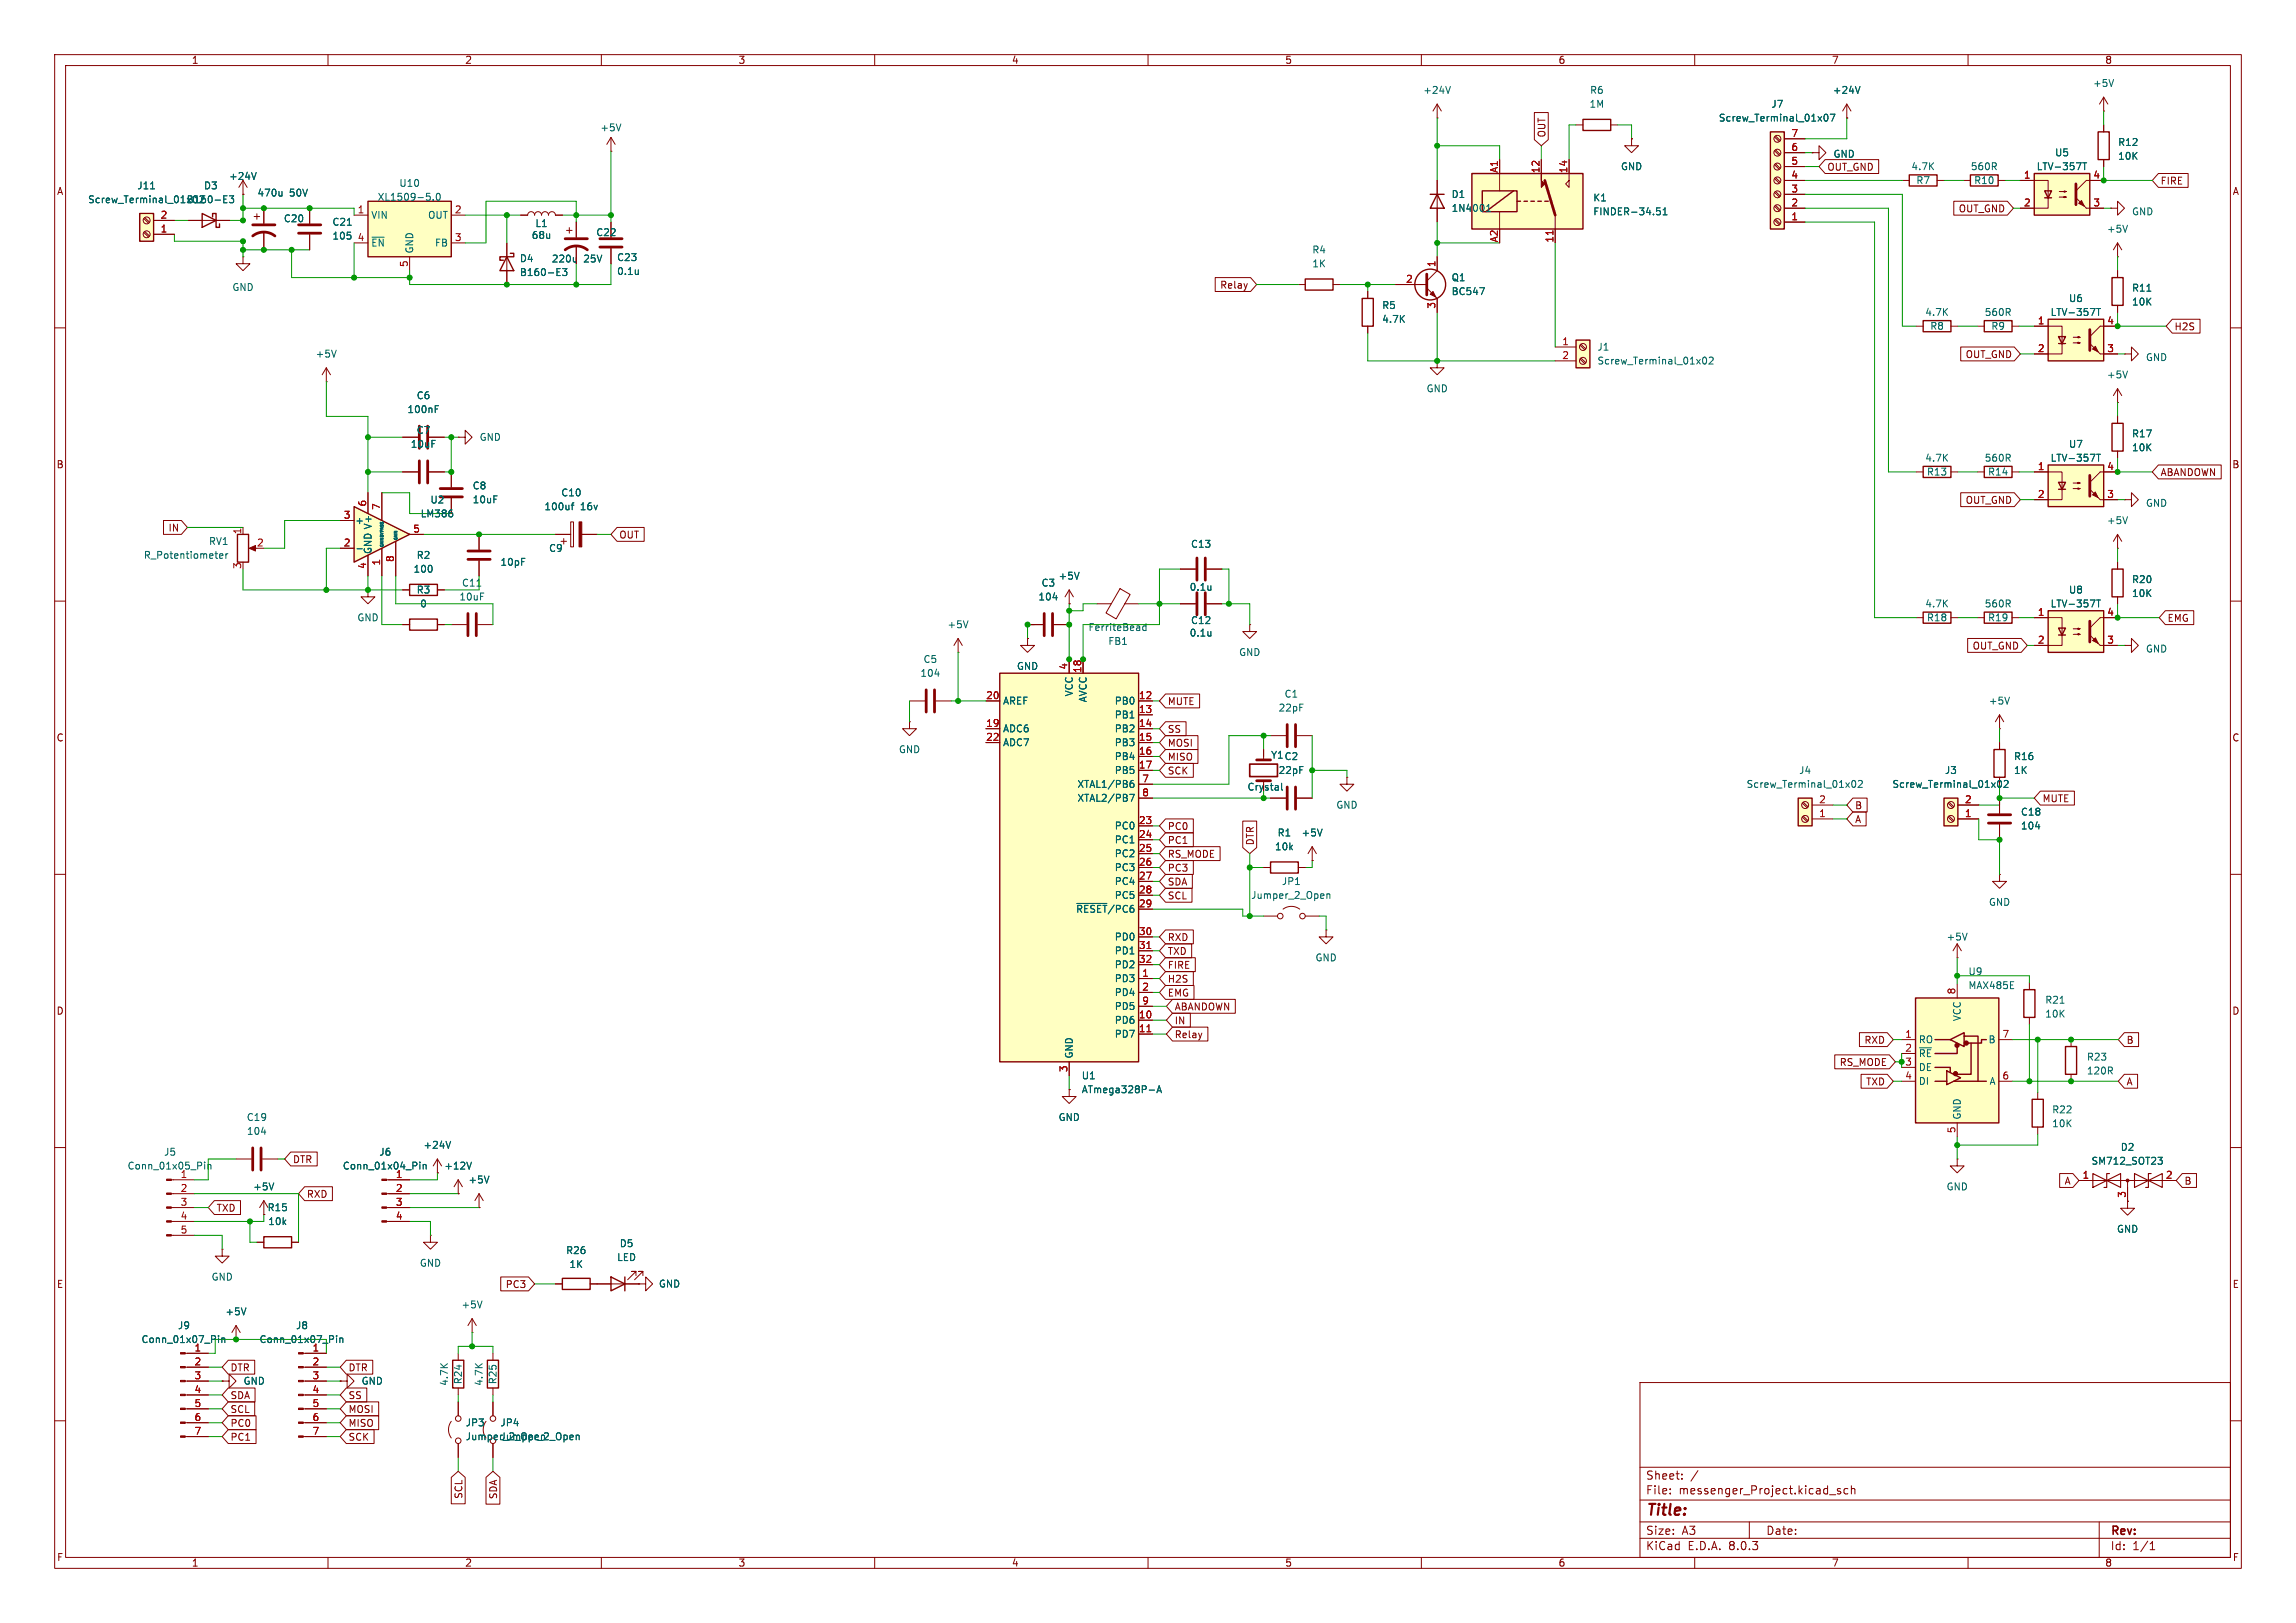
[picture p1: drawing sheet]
<svg xmlns="http://www.w3.org/2000/svg" width="420mm" height="297mm" viewBox="0 0 420 297" stroke-linecap="round" stroke-linejoin="round" font-family="sans-serif">
<defs><g id="words">
<text font-size="2.8" fill="#840000" x="301" y="277.9">Title:</text>
<g font-size="2.1" fill="#840000">
<text x="301" y="273.7">File:</text>
<text x="301" y="271">Sheet:</text>
<text x="307.1" y="273.7">messenger_Project.kicad_sch</text>
<text x="301" y="281.1">Size:</text>
<text x="307.6" y="281.1">A3</text>
<text x="323" y="281.1">Date:</text>
<text x="386" y="281.3">Rev:</text>
<text x="301" y="283.9">KiCad</text>
<text x="308.7" y="283.9">E.D.A.</text>
<text x="316.3" y="283.9">8.0.3</text>
<text x="386" y="283.9">Id:</text>
<text x="390.1" y="283.9">1/1</text>
</g>
<g font-size="1.8" fill="#840000">
<text x="35" y="11.9">1</text>
<text x="85" y="11.9">2</text>
<text x="135" y="11.9">3</text>
<text x="185" y="11.9">4</text>
<text x="235" y="11.9">5</text>
<text x="285" y="11.9">6</text>
<text x="335" y="11.9">7</text>
<text x="385" y="11.9">8</text>
<text x="282.9" y="25.2" transform="rotate(-90 282.9 25.2)">OUT</text>
<text x="10.3" y="35.9">A</text>
<text x="334.2" y="31.4">OUT_GND</text>
<text x="395.1" y="34">FIRE</text>
<text x="408.3" y="35.9">A</text>
<text x="358.2" y="39.1">OUT_GND</text>
<text x="223.1" y="53">Relay</text>
<text x="359.5" y="65.7">OUT_GND</text>
<text x="397.7" y="60.6">H2S</text>
<text x="10.3" y="85.9">B</text>
<text x="395.1" y="87.3">ABANDOWN</text>
<text x="408.2" y="85.9">B</text>
<text x="359.5" y="92.4">OUT_GND</text>
<text x="30.7" y="97.5">IN</text>
<text x="113.2" y="98.7">OUT</text>
<text x="396.4" y="114">EMG</text>
<text x="360.7" y="119.1">OUT_GND</text>
<text x="213.5" y="129.2">MUTE</text>
<text x="10.3" y="135.9">C</text>
<text x="213.5" y="136.8">MOSI</text>
<text x="213.5" y="134.3">SS</text>
<text x="408.2" y="135.9">C</text>
<text x="213.5" y="139.4">MISO</text>
<text x="213.5" y="141.9">SCK</text>
<text x="228.1" y="144.9">Crystal</text>
<text x="339.3" y="148.3">B</text>
<text x="373.5" y="147">MUTE</text>
<text x="213.5" y="152.1">PC0</text>
<text x="213.5" y="154.6">PC1</text>
<text x="229.6" y="154.8" transform="rotate(-90 229.6 154.8)">DTR</text>
<text x="339.3" y="150.8">A</text>
<text x="213.5" y="157.2">RS_MODE</text>
<text x="213.5" y="159.7">PC3</text>
<text x="213.5" y="162.2">SDA</text>
<text x="213.5" y="164.8">SCL</text>
<text x="213.5" y="172.4">RXD</text>
<text x="213.5" y="174.9">TXD</text>
<text x="213.5" y="177.5">FIRE</text>
<text x="10.3" y="185.9">D</text>
<text x="213.5" y="180">H2S</text>
<text x="213.5" y="182.6">EMG</text>
<text x="214.8" y="185.1">ABANDOWN</text>
<text x="408.2" y="185.9">D</text>
<text x="214.8" y="190.2">Relay</text>
<text x="214.8" y="187.6">IN</text>
<text x="340.9" y="191.2">RXD</text>
<text x="388.9" y="191.2">B</text>
<text x="336.4" y="195.3">RS_MODE</text>
<text x="341.2" y="198.8">TXD</text>
<text x="388.9" y="198.8">A</text>
<text x="53.5" y="213">DTR</text>
<text x="39.5" y="221.9">TXD</text>
<text x="56" y="219.4">RXD</text>
<text x="377.6" y="217">A</text>
<text x="399.5" y="217">B</text>
<text x="10.3" y="235.9">E</text>
<text x="92.4" y="235.9">PC3</text>
<text x="408.3" y="235.9">E</text>
<text x="42.1" y="251.1">DTR</text>
<text x="63.7" y="251.1">DTR</text>
<text x="42.1" y="256.2">SDA</text>
<text x="63.7" y="256.2">SS</text>
<text x="42.1" y="258.8">SCL</text>
<text x="42.1" y="261.3">PC0</text>
<text x="42.1" y="263.8">PC1</text>
<text x="63.7" y="263.8">SCK</text>
<text x="63.7" y="261.3">MISO</text>
<text x="63.7" y="258.8">MOSI</text>
<text x="84.8" y="274.4" transform="rotate(-90 84.8 274.4)">SCL</text>
<text x="91.1" y="274.4" transform="rotate(-90 91.1 274.4)">SDA</text>
<text x="10.3" y="285.9">F</text>
<text x="35" y="286.9">1</text>
<text x="85" y="286.9">2</text>
<text x="135" y="286.9">3</text>
<text x="185" y="286.9">4</text>
<text x="235" y="286.9">5</text>
<text x="285" y="286.9">6</text>
<text x="335" y="286.9">7</text>
<text x="385" y="286.9">8</text>
<text x="408.3" y="285.9">F</text>
</g>
<g font-size="1.8" fill="#006464">
<text x="260.2" y="17.4">+24V</text>
<text x="290.8" y="17.4">R6</text>
<text x="335.2" y="17.4">+24V</text>
<text x="382.8" y="16.1">+5V</text>
<text x="290.7" y="19.9">1M</text>
<text x="314.3" y="22.5">Screw_Terminal_01x07</text>
<text x="323.9" y="19.9">J7</text>
<text x="109.7" y="24.2">+5V</text>
<text x="335.3" y="29.1">GND</text>
<text x="375.8" y="28.8">U5</text>
<text x="387.4" y="26.9">R12</text>
<text x="387.4" y="29.4">10K</text>
<text x="25" y="34.8">J11</text>
<text x="37.2" y="34.8">D3</text>
<text x="41.8" y="33.1">+24V</text>
<text x="73" y="34.4">U10</text>
<text x="296.4" y="31.3">GND</text>
<text x="349.5" y="31.3">4.7K</text>
<text x="350.4" y="33.9">R7</text>
<text x="360.4" y="31.3">560R</text>
<text x="361" y="33.9">R10</text>
<text x="372.5" y="31.3">LTV-357T</text>
<text x="16" y="37.4">Screw_Terminal_01x02B160-E3</text>
<text x="47" y="36.2">470u</text>
<text x="51.8" y="40.9">C20</text>
<text x="52.9" y="36.2">50V</text>
<text x="60.7" y="41.5">C21</text>
<text x="67.8" y="40.2">VIN</text>
<text x="69" y="36.9">XL1509-5.0</text>
<text x="78.2" y="40.2">OUT</text>
<text x="97.8" y="41.8">L1</text>
<text x="265.4" y="36.4">D1</text>
<text x="265.4" y="39">1N4001</text>
<text x="291.3" y="37.1">K1</text>
<text x="291.3" y="39.6">FINDER-34.51</text>
<text x="389.9" y="39.6">GND</text>
<text x="60.7" y="44">105</text>
<text x="67.8" y="45.3">~{EN}</text>
<text x="75.8" y="46.5" transform="rotate(-90 75.8 46.5)">GND</text>
<text x="79.5" y="45.3">FB</text>
<text x="97.2" y="43.9">68u</text>
<text x="109" y="43.4">C22</text>
<text x="112.8" y="48">C23</text>
<text x="240" y="46.6">R4</text>
<text x="385.3" y="42.8">+5V</text>
<text x="42.4" y="53.4">GND</text>
<text x="95" y="48.2">D4</text>
<text x="95" y="50.7">B160-E3</text>
<text x="100.8" y="48.2">220u</text>
<text x="106.8" y="48.2">25V</text>
<text x="112.8" y="50.5">0.1u</text>
<text x="240" y="49.1">1K</text>
<text x="265.4" y="51.7">Q1</text>
<text x="389.9" y="53.6">R11</text>
<text x="252.7" y="56.7">R5</text>
<text x="252.7" y="59.3">4.7K</text>
<text x="265.4" y="54.2">BC547</text>
<text x="352.1" y="58">4.7K</text>
<text x="363" y="58">560R</text>
<text x="375" y="58">LTV-357T</text>
<text x="378.4" y="55.5">U6</text>
<text x="389.9" y="56.1">10K</text>
<text x="57.7" y="65.6">+5V</text>
<text x="292.1" y="64.4">J1</text>
<text x="353" y="60.6">R8</text>
<text x="364.2" y="60.6">R9</text>
<text x="260.9" y="72">GND</text>
<text x="292.1" y="66.9">Screw_Terminal_01x02</text>
<text x="385.3" y="69.4">+5V</text>
<text x="392.4" y="66.3">GND</text>
<text x="74.4" y="75.8">100nF</text>
<text x="76.1" y="73.3">C6</text>
<text x="75" y="82.1">10uF</text>
<text x="76.1" y="79.6">C7</text>
<text x="87.6" y="80.9">GND</text>
<text x="378.4" y="82.1">U7</text>
<text x="389.9" y="80.2">R17</text>
<text x="389.9" y="82.8">10K</text>
<text x="86.4" y="89.8">C8</text>
<text x="352.1" y="84.7">4.7K</text>
<text x="352.4" y="87.2">R13</text>
<text x="363" y="84.7">560R</text>
<text x="363.6" y="87.2">R14</text>
<text x="375" y="84.7">LTV-357T</text>
<text x="76.9" y="94.9">LM386</text>
<text x="78.6" y="92.3">U2</text>
<text x="86.4" y="92.3">10uF</text>
<text x="99.5" y="93.6">100uf</text>
<text x="102.6" y="91">C10</text>
<text x="106.2" y="93.6">16v</text>
<text x="392.4" y="92.9">GND</text>
<text x="38.1" y="99.9">RV1</text>
<text x="64.9" y="96.1">+</text>
<text x="68.2" y="101.5" transform="rotate(-90 68.2 101.5)">GND V+</text>
<text x="100.3" y="101.2">C9</text>
<text x="217.8" y="100.4">C13</text>
<text x="385.3" y="96.1">+5V</text>
<text x="26.2" y="102.5">R_Potentiometer</text>
<text x="75.6" y="105">100</text>
<text x="76.1" y="102.5">R2</text>
<text x="84.4" y="107.5">C11</text>
<text x="91.4" y="103.7">10pF</text>
<text x="190.4" y="107.5">C3</text>
<text x="193.5" y="106.3">+5V</text>
<text x="389.9" y="106.9">R20</text>
<text x="65.3" y="113.9">GND</text>
<text x="76.1" y="108.8">R3</text>
<text x="76.8" y="111.4">0</text>
<text x="83.9" y="110.1">10uF</text>
<text x="189.9" y="110.1">104</text>
<text x="217.5" y="108.3">0.1u</text>
<text x="352.1" y="111.4">4.7K</text>
<text x="352.4" y="113.9">R18</text>
<text x="363" y="111.4">560R</text>
<text x="363.6" y="113.9">R19</text>
<text x="375" y="111.4">LTV-357T</text>
<text x="378.4" y="108.8">U8</text>
<text x="389.9" y="109.4">10K</text>
<text x="173.2" y="115.2">+5V</text>
<text x="199" y="115.7">FerriteBead</text>
<text x="202.6" y="118.2">FB1</text>
<text x="217.5" y="116.7">0.1u</text>
<text x="217.8" y="114.4">C12</text>
<text x="392.4" y="119.6">GND</text>
<text x="168.3" y="124.1">104</text>
<text x="168.8" y="121.5">C5</text>
<text x="185.9" y="122.8">GND</text>
<text x="226.6" y="120.2">GND</text>
<text x="183.4" y="129.1">AREF</text>
<text x="196.4" y="127.5" transform="rotate(-90 196.4 127.5)">VCC</text>
<text x="199" y="128.6" transform="rotate(-90 199 128.6)">AVCC</text>
<text x="203.8" y="129.1">PB0</text>
<text x="203.8" y="131.7">PB1</text>
<text x="233.8" y="130.4">22pF</text>
<text x="234.9" y="127.9">C1</text>
<text x="363.7" y="129.1">+5V</text>
<text x="183.4" y="134.2">ADC6</text>
<text x="183.4" y="136.8">ADC7</text>
<text x="203.8" y="134.2">PB2</text>
<text x="203.8" y="136.8">PB3</text>
<text x="164.3" y="138">GND</text>
<text x="203.8" y="139.3">PB4</text>
<text x="203.8" y="141.8">PB5</text>
<text x="232.4" y="139">Y1C2</text>
<text x="233.8" y="141.8">22pF</text>
<text x="329" y="141.8">J4</text>
<text x="355.7" y="141.8">J3</text>
<text x="368.3" y="139.3">R16</text>
<text x="368.3" y="141.8">1K</text>
<text x="197" y="144.4">XTAL1/PB6</text>
<text x="197" y="146.9">XTAL2/PB7</text>
<text x="244.3" y="148.2">GND</text>
<text x="319.4" y="144.4">Screw_Terminal_01x02</text>
<text x="346.1" y="144.4">Screw_Terminal_01x02</text>
<text x="369.6" y="149.5">C18</text>
<text x="203.8" y="152">PC0</text>
<text x="203.8" y="154.5">PC1</text>
<text x="233.1" y="155.8">10k</text>
<text x="233.6" y="153.3">R1</text>
<text x="238" y="153.3">+5V</text>
<text x="369.6" y="152">104</text>
<text x="203.8" y="157.1">PC2</text>
<text x="203.8" y="159.6">PC3</text>
<text x="196.7" y="167.2">~{RESET}/PC6</text>
<text x="203.8" y="162.2">PC4</text>
<text x="203.8" y="164.7">PC5</text>
<text x="228.8" y="164.7">Jumper_2_Open</text>
<text x="234.4" y="162.2">JP1</text>
<text x="363.7" y="166">GND</text>
<text x="203.8" y="172.3">PD0</text>
<text x="356" y="172.3">+5V</text>
<text x="203.8" y="179.9">PD3</text>
<text x="203.8" y="174.9">PD1</text>
<text x="203.8" y="177.4">PD2</text>
<text x="240.5" y="176.1">GND</text>
<text x="360" y="178.7">U9</text>
<text x="203.8" y="182.5">PD4</text>
<text x="203.8" y="185">PD5</text>
<text x="360" y="181.2">MAX485E</text>
<text x="374" y="183.9">R21</text>
<text x="203.8" y="187.6">PD6</text>
<text x="203.8" y="190.1">PD7</text>
<text x="350.9" y="191.1">RO</text>
<text x="358.9" y="187" transform="rotate(-90 358.9 187)">VCC</text>
<text x="363.7" y="191.1">B</text>
<text x="374" y="186.4">10K</text>
<text x="196.4" y="193.8" transform="rotate(-90 196.4 193.8)">GND</text>
<text x="197.8" y="197.7">U1</text>
<text x="350.9" y="193.6">~{RE}</text>
<text x="350.9" y="196.2">DE</text>
<text x="381.6" y="194.3">R23</text>
<text x="381.6" y="196.8">120R</text>
<text x="197.8" y="200.3">ATmega328P-A</text>
<text x="350.9" y="198.7">DI</text>
<text x="363.8" y="198.7">A</text>
<text x="375.3" y="203.9">R22</text>
<text x="45" y="205.3">C19</text>
<text x="45.1" y="207.9">104</text>
<text x="193.5" y="205.3">GND</text>
<text x="358.9" y="205" transform="rotate(-90 358.9 205)">GND</text>
<text x="375.3" y="206.5">10K</text>
<text x="23.2" y="214.2">Conn_01x05_Pin</text>
<text x="29.9" y="211.7">J5</text>
<text x="32.9" y="215.6">1</text>
<text x="62.6" y="214.2">Conn_01x04_Pin</text>
<text x="69.3" y="211.7">J6</text>
<text x="77.4" y="210.4">+24V</text>
<text x="81.2" y="214.2">+12V</text>
<text x="382.5" y="213.3">SM712_SOT23</text>
<text x="387.8" y="210.8">D2</text>
<text x="46.2" y="218">+5V</text>
<text x="48.9" y="221.8">R15</text>
<text x="85.6" y="216.8">+5V</text>
<text x="356" y="218">GND</text>
<text x="49" y="224.4">10k</text>
<text x="387.1" y="225.8">GND</text>
<text x="76.7" y="232">GND</text>
<text x="103.5" y="229.7">R26</text>
<text x="104.1" y="232.2">1K</text>
<text x="112.8" y="231">LED</text>
<text x="113.3" y="228.4">D5</text>
<text x="38.6" y="234.5">GND</text>
<text x="84.3" y="239.6">+5V</text>
<text x="120.4" y="235.8">GND</text>
<text x="25.8" y="246">Conn_01x07_Pin</text>
<text x="32.5" y="243.4">J9</text>
<text x="41.1" y="240.9">+5V</text>
<text x="47.4" y="246">Conn_01x07_Pin</text>
<text x="54.1" y="243.4">J8</text>
<text x="44.5" y="253.6">GND</text>
<text x="66" y="253.6">GND</text>
<text x="82.1" y="253.7" transform="rotate(-90 82.1 253.7)">4.7K</text>
<text x="84.7" y="253.4" transform="rotate(-90 84.7 253.4)">R24</text>
<text x="88.5" y="253.7" transform="rotate(-90 88.5 253.7)">4.7K</text>
<text x="91" y="253.4" transform="rotate(-90 91 253.4)">R25</text>
<text x="85.1" y="261.2">JP3</text>
<text x="85.1" y="263.8">Jumper_2_Open</text>
<text x="91.4" y="261.2">JP4</text>
</g>
<g font-size="1.8" fill="#a90000">
<text x="327.6" y="27.7">6</text>
<text x="327.6" y="25.1">7</text>
<text x="274.1" y="31.7" transform="rotate(-90 274.1 31.7)">A1</text>
<text x="281.7" y="31.8" transform="rotate(-90 281.7 31.8)">12</text>
<text x="286.8" y="31.8" transform="rotate(-90 286.8 31.8)">14</text>
<text x="327.6" y="35.3">3</text>
<text x="327.6" y="32.8">4</text>
<text x="327.6" y="30.2">5</text>
<text x="370.1" y="32.8">1</text>
<text x="382.8" y="32.8">4</text>
<text x="29.3" y="40.1">2</text>
<text x="65.3" y="39.1">1</text>
<text x="83.1" y="39.1">2</text>
<text x="327.6" y="40.4">1</text>
<text x="327.6" y="37.8">2</text>
<text x="370.1" y="37.8">2</text>
<text x="382.8" y="37.8">3</text>
<text x="29.3" y="42.6">1</text>
<text x="65.3" y="44.2">4</text>
<text x="83.1" y="44.2">3</text>
<text x="274.1" y="44.4" transform="rotate(-90 274.1 44.4)">A2</text>
<text x="284.2" y="44.5" transform="rotate(-90 284.2 44.5)">11</text>
<text x="74.7" y="49" transform="rotate(-90 74.7 49)">5</text>
<text x="257.1" y="51.8">2</text>
<text x="262.6" y="49" transform="rotate(-90 262.6 49)">1</text>
<text x="262.6" y="56.6" transform="rotate(-90 262.6 56.6)">3</text>
<text x="372.7" y="59.4">1</text>
<text x="385.4" y="59.4">4</text>
<text x="285.7" y="63.2">1</text>
<text x="285.7" y="65.8">2</text>
<text x="372.7" y="64.5">2</text>
<text x="385.4" y="64.5">3</text>
<text x="372.7" y="86.1">1</text>
<text x="385.4" y="86.1">4</text>
<text x="62.8" y="95">3</text>
<text x="67.1" y="92.8" transform="rotate(-90 67.1 92.8)">6</text>
<text x="69.6" y="93.4" transform="rotate(-90 69.6 93.4)">7</text>
<text x="372.7" y="91.2">2</text>
<text x="385.4" y="91.2">3</text>
<text x="44.2" y="97.9" transform="rotate(-90 44.2 97.9)">1</text>
<text x="46.9" y="100.1">2</text>
<text x="62.8" y="100.1">2</text>
<text x="75.5" y="97.5">5</text>
<text x="44.2" y="104.2" transform="rotate(-90 44.2 104.2)">3</text>
<text x="67.1" y="104.2" transform="rotate(-90 67.1 104.2)">4</text>
<text x="69.6" y="103.6" transform="rotate(-90 69.6 103.6)">1</text>
<text x="72.1" y="102.9" transform="rotate(-90 72.1 102.9)">8</text>
<text x="372.7" y="112.8">1</text>
<text x="385.4" y="112.8">4</text>
<text x="372.7" y="117.9">2</text>
<text x="385.4" y="117.9">3</text>
<text x="195.3" y="122.6" transform="rotate(-90 195.3 122.6)">4</text>
<text x="197.9" y="123.2" transform="rotate(-90 197.9 123.2)">18</text>
<text x="180.3" y="128">20</text>
<text x="208.2" y="128">12</text>
<text x="208.2" y="130.6">13</text>
<text x="180.3" y="133.1">19</text>
<text x="180.3" y="135.6">22</text>
<text x="208.2" y="133.1">14</text>
<text x="208.2" y="135.6">15</text>
<text x="208.2" y="138.2">16</text>
<text x="208.2" y="140.7">17</text>
<text x="208.8" y="143.3">7</text>
<text x="208.8" y="145.8">8</text>
<text x="332.7" y="149.6">1</text>
<text x="332.7" y="147.1">2</text>
<text x="359.3" y="149.6">1</text>
<text x="359.3" y="147.1">2</text>
<text x="208.2" y="150.9">23</text>
<text x="208.2" y="153.4">24</text>
<text x="208.2" y="156">25</text>
<text x="208.2" y="158.5">26</text>
<text x="208.2" y="161">27</text>
<text x="208.2" y="163.6">28</text>
<text x="208.2" y="166.1">29</text>
<text x="208.2" y="171.2">30</text>
<text x="208.2" y="173.7">31</text>
<text x="208.2" y="176.3">32</text>
<text x="208.8" y="178.8">1</text>
<text x="208.8" y="181.4">2</text>
<text x="208.8" y="183.9">9</text>
<text x="357.8" y="182.1" transform="rotate(-90 357.8 182.1)">8</text>
<text x="208.2" y="186.4">10</text>
<text x="208.2" y="189">11</text>
<text x="348.4" y="190">1</text>
<text x="366.2" y="190">7</text>
<text x="195.3" y="196.3" transform="rotate(-90 195.3 196.3)">3</text>
<text x="348.4" y="192.5">2</text>
<text x="348.4" y="195.1">3</text>
<text x="348.4" y="197.6">4</text>
<text x="366.2" y="197.6">6</text>
<text x="357.8" y="207.5" transform="rotate(-90 357.8 207.5)">5</text>
<text x="72.3" y="215.6">1</text>
<text x="380.9" y="215.8">1</text>
<text x="396.1" y="215.8">2</text>
<text x="32.9" y="218.2">2</text>
<text x="32.9" y="220.7">3</text>
<text x="72.3" y="218.2">2</text>
<text x="72.3" y="220.7">3</text>
<text x="388.9" y="219.3" transform="rotate(-90 388.9 219.3)">3</text>
<text x="32.9" y="223.3">4</text>
<text x="32.9" y="225.8">5</text>
<text x="72.3" y="223.3">4</text>
<text x="35.5" y="247.4">1</text>
<text x="35.5" y="249.9">2</text>
<text x="57.1" y="247.4">1</text>
<text x="57.1" y="249.9">2</text>
<text x="35.5" y="252.5">3</text>
<text x="35.5" y="255">4</text>
<text x="35.5" y="257.6">5</text>
<text x="57.1" y="252.5">3</text>
<text x="57.1" y="255">4</text>
<text x="57.1" y="257.6">5</text>
<text x="35.5" y="260.1">6</text>
<text x="35.5" y="262.6">7</text>
<text x="57.1" y="260.1">6</text>
<text x="57.1" y="262.6">7</text>
</g>
<g font-size=".7" fill="#006464">
<text x="70.3" y="100.2" transform="rotate(-90 70.3 100.2)">GAINBYPASS</text>
<text x="72.9" y="98.9" transform="rotate(-90 72.9 98.9)">GAIN</text>
</g>
</g></defs>
<g fill="none" stroke="#840000" stroke-width=".18">
<path d="M10 10h400v277h-400zM12 12h396v273h-396zM60 10v2M110 10v2M160 10v2M210 10v2M260 10v2M262.9 19.1l-.8 1.2M262.9 19.1v2.5M262.9 19.1l.8 1.2M310 10v2M360 10v2"/>
<path d="M262.9 21.6h.1M359.2 33h1.2M365.5 33h1.3M10 60h2M92.7 44.5v7.6M408 60h2M10 110h2M67.3 108v1.2h1.3l-1.3 1.3-1.3-1.3h1.3M67.3 108h.1M350.5 113h1.3M356.9 113h1.2M388.6 118.1h1.3v-1.3l1.3 1.3-1.3 1.3v-1.3"/>
<path d="M388.6 118.1h.1M408 110h2M231.1 137.2v1.9M10 160h2M231.1 142.9v.6M408 160h2M10 210h2M358 212.1v1.3h1.3l-1.3 1.2-1.3-1.2h1.3M358 212.1h.1M380.3 216h17.8M389.2 219.8v1.3h1.2l-1.2 1.3-1.3-1.3h1.3M389.2 219.8h.1"/>
<path d="M389.2 216v3.8M408 210h2M116.8 234.9h1.3v-1.2l1.3 1.2-1.3 1.3v-1.3M116.8 234.9h.1M10 260h2M300 253h108v32h-108zM408 260h2M300 278.5h108M300 274.5h108M300 268.5h108M305.5 273.2v.2M305.5 272.5v.1"/>
<path d="M307.7 270.5v.2M307.7 269.8v.1M310.6 269.1l-1.3 1.9M320 278.5v3M334.7 273.5h1.1M336.7 272.5l-.4-.1-.2 .2 .1 .2 .5 .2v.3h-.6M338 272.5l-.4-.1-.3 .3v.4l.1 .2h.6M338.7 272.5l.2-.1 .3 .1 .1 .9M338.7 271.9v1.5M384 278.5v6.5M60 285v2M110 285v2"/>
<path d="M160 285v2M210 285v2M260 285v2M300 281.5h108M310 285v2M360 285v2M393.3 283.6h.9M393.3 282.5l.4-.4v1.5"/>
</g>
<path d="M360.4 32h5.1v2h-5.1zM92.7 47l1.3 2.5h-2.6zM93.3 46.4h.7v.6h-2.6v.6h.7M351.8 112h5.1v2h-5.1z" fill="none" stroke="#840000" stroke-width=".25"/>
<path d="M228.6 139.8h5.1v2.3h-5.1z" fill="none" stroke="#840000" stroke-width=".3"/>
<path d="M229.9 139.1h2.5M229.9 142.9h2.5" fill="none" stroke="#840000" stroke-width=".51"/>
<path d="M265.3 15.8l-.4 1.3M101.9 50.4h.6M101.9 49.2h.6M102.9 49.2h.8l-.4 .4 .3 .2v.5l-.1 .1-.6-.1M234.4 143.3v1.1l.2 .2M394.7 211.8h.8l-.4 .5 .4 .1v.4l-.2 .3h-.4" fill="none" stroke="#006464" stroke-width=".18"/>
<path d="M382.8 214.8v2.5l5.1-2.5v2.5zM385.9 214.8h-.5v2.5h-.5M390.4 214.8l5.1 2.5v-2.5l-5.1 2.5zM393.5 214.8h-.5v2.5h-.5" fill="none" stroke="#840000" stroke-width=".2"/>
<circle cx="389.2" cy="216" r=".25" fill="#840000" stroke="#840000" stroke-width=".18"/>
<path d="M374.6 111.8h10.2v7.6h-10.2z" fill="#ffffc2"/>
<path d="M261.6 35.6h2.6M262.9 35.6l1.3 2.5h-2.6zM374.6 111.8h10.2v7.6h-10.2zM376.6 114.9h1.2l-.6 1.3zM376.6 116.2h1.2M377.8 191.5h2.1v5.1h-2.1z" fill="none" stroke="#840000" stroke-width=".25"/>
<g fill="none" stroke="#840000" stroke-width=".18">
<path d="M95.2 39.4h1.3a.64 .64 0 0 1 .7-.7 .64 .64 0 0 1 .6 .7 .64 .64 0 0 1 .6-.7 .64 .64 0 0 1 .7 .7 .64 .64 0 0 1 .6-.7 .64 .64 0 0 1 .6 .7 .64 .64 0 0 1 .7-.7 .64 .64 0 0 1 .6 .7h1.3M262.9 33v7.6M298.4 25.4v1.3h1.3l-1.3 1.2-1.2-1.2h1.2M298.4 25.4h.1M188 114.3h2.8M192.8 114.3h2.8M372.1 113h5.1v3.3M377.2 116.2v1.9h-5.1M379.2 116.1h1.3l-.4 .1v-.2l.4 .1M379.2 115.1h1.3l-.4 .1v-.3l.4 .2M384.2 118.1h3.1M387.3 113h-3.1l-1.9 1.9"/>
<path d="M166.4 128.3h2.8M171.2 128.3h2.8M378.8 190.2v1.3M378.8 196.6v1.3"/>
</g>
<g fill="#840000" stroke="#840000" stroke-width=".18">
<path d="M382.3 116.2l1.9 1.9z"/>
<path d="M382.8 117.2l.5-.5 .5 1z"/>
</g>
<path d="M191 112.3v4M192.5 112.3v4M382.3 113.7v3.8M169.4 126.2v4.1M170.9 126.2v4.1" fill="none" stroke="#840000" stroke-width=".51"/>
<path d="M272 38.7h.7M272 37.8l.3-.4v1.3M192.6 109.4h.8M383.5 109.8h.7M383.9 109.8v1.3M171 123.3h.8" fill="none" stroke="#006464" stroke-width=".18"/>
<path d="M67.3 36.8h15.2v10.2h-15.2z" fill="#ffffc2"/>
<path d="M67.3 36.8h15.2v10.2h-15.2zM370.2 181.1h2v5.1h-2zM371.7 201.2h2.1v5h-2.1z" fill="none" stroke="#840000" stroke-width=".25"/>
<g fill="none" stroke="#840000" stroke-width=".18">
<path d="M64.8 39.4h2.5M82.5 39.4h2.6M64.8 44.5h2.5M74.9 47v2.5M82.5 44.5h2.6M195.6 110.5h.1M195.6 108l-.8 1.2M195.6 108v2.5M195.6 108l.7 1.2M371.2 179.8v1.3M371.2 186.2v1.3M372.7 199.9v1.3"/>
<path d="M372.7 206.2v1.3"/>
</g>
<path d="M78.6 36v.5M79.3 36.5v.1M80 35.4h.1a.68 .68 0 0 1 .4 .6 .68 .68 0 0 1-.4 .6 .84 .84 0 0 1-.1-1.2zM68 43.4h2.3M197.4 104.7l-.4 1.3M376.8 183.6h.8" fill="none" stroke="#006464" stroke-width=".18"/>
<path d="M350.4 182.6h15.2v22.9h-15.2z" fill="#ffffc2"/>
<path d="M350.4 182.6h15.2v22.9h-15.2zM353.9 195.3h2.8v.7M353.9 197.9h2.2M353.9 190.2h2.8M356.1 196l2.5 1.2-2.5 1.3zM356.7 190.2l2.6-1.2v2.5zM356.7 196v.2M357.4 197.9h5.9M358 191.5v1.3h-4.1M359.3 189.6h2.5v8.3M360.6 190.9v5.7h-2.6M363.3 190.2h-.8v.7h-2.6" fill="none" stroke="#840000" stroke-width=".25"/>
<g fill="#840000" stroke="#840000" stroke-width=".25">
<circle cx="357.7" cy="196.5" r=".36"/>
<circle cx="358" cy="191.3" r=".36"/>
<circle cx="359.7" cy="190.9" r=".36"/>
</g>
<g fill="none" stroke="#840000" stroke-width=".18">
<path d="M111.8 40.6v2.8M111.8 45.5v2.8M246.4 142.2v1.3h1.2l-1.2 1.3-1.3-1.3h1.3M246.4 142.2h.1M347.9 190.2h2.5M347.9 192.8h2.5M347.9 195.3h2.5M347.9 197.9h2.5M358 180.1v2.5M359.3 189.6h.1M365.6 190.2h2.6M365.6 197.9h2.6"/>
<path d="M358 205.5v2.5"/>
</g>
<path d="M109.7 45.2h4.1M109.7 43.7h4.1" fill="none" stroke="#840000" stroke-width=".51"/>
<path d="M116.8 49.4v.8M116.8 50.1l-.1 .1" fill="none" stroke="#006464" stroke-width=".18"/>
<path d="M288.3 62.2h2.5v5.1h-2.5z" fill="#ffffc2"/>
<path d="M288.3 62.2h2.5v5.1h-2.5z" fill="none" stroke="#840000" stroke-width=".25"/>
<g fill="none" stroke="#840000" stroke-width=".18">
<path d="M284.5 63.5h3.8M284.5 66h3.8M289 65.7l.9 .8M289 63.2l.9 .8M289.2 65.5l.9 .9M289.2 63l.9 .8"/>
<circle cx="289.6" cy="66" r=".63"/>
<circle cx="289.6" cy="63.5" r=".63"/>
</g>
<path d="M311.6 65.5l.1-.2a.68 .68 0 0 1 .5 .7 .68 .68 0 0 1-.5 .6l-.3-.5zM312.7 65.5l.4-.2 .3 .4-.8 .9h.8" fill="none" stroke="#006464" stroke-width=".18"/>
<path d="M269.2 31.8h20.4v10.1h-20.4z" fill="#ffffc2"/>
<g fill="none" stroke="#840000" stroke-width=".18">
<path d="M111.8 27.7h.1M111.8 25.1l-.8 1.3M111.8 25.1v2.6M111.8 25.1l.7 1.3M274.3 29.2v5.7M274.3 38.7v3.2M281.9 29.2v2.6M284.5 39.4v5.1M287 29.2v5.1l-.6-.6 .6-.7M103.6 42.2h1M104.1 41.7v1M105.4 40.6v2.8"/>
<path d="M105.4 45v3.3M237.5 52.1h1.3M243.8 52.1h1.3M255.3 52.1h5.7M261 52.7l1.9 1.9v2.6M262.9 47v2.5l-1.9 1.9M350.5 59.7h1.3M356.9 59.7h1.2M361.7 59.7h1.3M368 59.7h1.3M388.6 64.8h1.3v-1.3l1.3 1.3-1.3 1.2v-1.2M388.6 64.8h.1"/>
<path d="M387.3 97.8v2.5M387.3 97.8l-.7 1.3M387.3 97.8l.8 1.3M388.6 91.4h1.3v-1.2l1.3 1.2-1.3 1.3v-1.3M388.6 91.4h.1M387.3 100.3h.1M387.3 102.9v1.2M387.3 109.2v1.3M365.8 133.4h.1M365.8 130.8v2.6M365.8 130.8l-.8 1.3M365.8 130.8l.7 1.3"/>
<path d="M365.8 146.1v2.7M365.8 150.9v2.8M231.1 167.6h2.6M234.7 166.4a2.54 2.54 0 0 1 3 0M238.8 167.6h2.5M242.6 170.2v1.3h1.2l-1.2 1.2-1.3-1.2h1.3M242.6 170.2h.1M358 175.3h.1M358 172.7l-.7 1.3M358 172.7v2.6M358 172.7l.8 1.3M31.3 218.4h4.3"/>
<path d="M31.3 215.9h4.3M43.2 212.1h2.8M48 212.1h2.8M48.3 219.7l-.8 1.3M48.3 219.7v2.5M48.3 219.7l.7 1.3M70.7 218.4h4.2M70.7 215.9h4.2M80 214.6h.1M80 212.1l-.8 1.3M80 212.1v2.5M80 212.1l.8 1.3"/>
<path d="M31.3 226.1h4.3M31.3 223.5h4.3M31.3 221h4.3M40.6 228.6v1.3h1.3l-1.3 1.2-1.2-1.2h1.2M40.6 228.6h.1M47 227.3h1.3M48.3 222.2h.1M53.3 227.3h1.3M70.7 223.5h4.2M70.7 221h4.2M78.7 226.1v1.2h1.3l-1.3 1.3-1.2-1.3h1.2M78.7 226.1h.1"/>
<path d="M43.2 245.1h.1M43.2 242.6l-.8 1.2M43.2 242.6v2.5M43.2 242.6l.7 1.2"/>
<circle cx="234.2" cy="167.6" r=".51"/>
<circle cx="238.3" cy="167.6" r=".51"/>
</g>
<g fill="none" stroke="#840000" stroke-width=".25">
<path d="M269.2 31.8h20.4v10.1h-20.4zM271.1 34.9h6.4v3.8h-6.4zM276.9 34.9l-5.1 3.8M277.5 36.8h.6M278.8 36.8h.6M280 36.8h.7M281.3 36.8h.6M282.6 36.8h.6M238.8 51.1h5v2h-5zM351.8 58.7h5.1v2h-5.1zM363 58.7h5v2h-5zM386.3 104.1h2.1v5.1h-2.1z"/>
<path d="M48.3 226.3h5v2h-5z"/>
<circle cx="261.6" cy="52.1" r="2.82"/>
</g>
<path d="M282.6 33l1.9 6.4M103.4 45.7a3.3 3.3 0 0 1 4 0M103.4 43.7h4M261 50.2v3.8M363.7 149.1h4.1M363.7 150.6h4.1M46.2 210.1v4M47.8 210.1v4" fill="none" stroke="#840000" stroke-width=".51"/>
<g fill="#840000" stroke="#840000" stroke-width=".18">
<path d="M281.9 31.8v1.2l.7 .7-.7 .6z"/>
<path d="M261.6 53.8l.5-.5 .5 1.1z"/>
<path d="M30.5 225.9h.8v.3h-.8z"/>
<path d="M30.5 223.4h.8v.2h-.8z"/>
<path d="M30.5 220.9h.8v.2h-.8z"/>
<path d="M30.5 218.3h.8v.3h-.8z"/>
<path d="M30.5 215.8h.8v.2h-.8z"/>
<path d="M69.8 223.4h.9v.2h-.9z"/>
<path d="M69.8 220.9h.9v.2h-.9z"/>
<path d="M69.8 218.3h.9v.3h-.9z"/>
<path d="M69.8 215.8h.9v.2h-.9z"/>
</g>
<path d="M284.1 42.2v.7" fill="none" stroke="#a90000" stroke-width=".18"/>
<g fill="none" stroke="#006464" stroke-width=".18">
<path d="M113.6 22.7l-.4 1.2M303.1 38h.6M303.2 38.5h.3l.2 .3v.4l-.5 .1M304.2 39.3h.7M304.2 38.4l.4-.4v1.3M105.4 47.1v.9M105.4 47.8l-.2 .2M270.7 52.6h.8l-.5 1.3M389.2 94.6l-.5 1.2M367.6 127.6l-.4 1.2M372.3 151.3h.8M242.7 163.6v.8"/>
<path d="M242.7 163.7l.2-.1h.3l.1 .8M359.8 170.8l-.4 1.2M37.4 212.7v.1M37.4 213.1v.8M38 213.1v.8M38 213.2l.2-.1 .3 .1 .1 .7M47.8 207.2h.8M50.1 216.5l-.4 1.2M76.8 212.7v.1M76.8 213.1v.8M77.4 213.2l.2-.1 .3 .1 .1 .7M77.4 213.1v.8"/>
<path d="M82.4 208.9l-.4 1.2M45 239.3l-.4 1.3"/>
</g>
<path d="M374.6 58.4h10.2v7.6h-10.2z" fill="#ffffc2"/>
<path d="M374.6 58.4h10.2v7.6h-10.2zM376.6 61.6h1.2l-.6 1.3zM376.6 62.9h1.2M386.3 77.5h2.1v5.1h-2.1z" fill="none" stroke="#840000" stroke-width=".25"/>
<g fill="none" stroke="#840000" stroke-width=".18">
<path d="M372.1 59.7h5.1v3.3M387.3 59.7h-3.1l-1.9 1.9M262.9 66v1.3h1.3l-1.3 1.3-1.3-1.3h1.3M262.9 66h.1M377.2 62.9v1.9h-5.1M379.2 62.7h1.3l-.4 .2v-.3l.4 .1M379.2 61.7h1.3l-.4 .1v-.2l.4 .1M384.2 64.8h3.1M387.3 73.7h.1M387.3 71.1l-.7 1.3M387.3 71.1v2.6M387.3 76.2v1.3"/>
<path d="M387.3 71.1l.8 1.3M387.3 82.6v1.2M55.5 257.8h4.2M55.5 255.3h4.2M55.5 252.7h4.2M55.5 250.2h4.2M55.5 247.6h4.2M55.5 262.9h4.2M55.5 260.3h4.2"/>
</g>
<g fill="#840000" stroke="#840000" stroke-width=".18">
<path d="M382.3 62.9l1.9 1.9z"/>
<path d="M382.8 63.9l.5-.5 .5 1z"/>
<path d="M54.6 262.8h.9v.2h-.9z"/>
<path d="M54.6 260.2h.9v.3h-.9z"/>
<path d="M54.6 257.7h.9v.2h-.9z"/>
<path d="M54.6 255.1h.9v.3h-.9z"/>
<path d="M54.6 252.6h.9v.3h-.9z"/>
<path d="M54.6 250.1h.9v.2h-.9z"/>
<path d="M54.6 247.5h.9v.3h-.9z"/>
</g>
<path d="M382.3 60.3v3.8" fill="none" stroke="#840000" stroke-width=".51"/>
<path d="M383.5 56.5h.7M383.9 56.5v1.2M389.2 67.9l-.5 1.3M61.6 244.4v.1M61.6 244.8v.9M62.2 244.8v.9M62.2 245l.2-.2 .3 .1v.8" fill="none" stroke="#006464" stroke-width=".18"/>
<path d="M374.6 85.1h10.2v7.6h-10.2z" fill="#ffffc2"/>
<path d="M249.2 54.6h2v5.1h-2zM351.8 85.3h5.1v2.1h-5.1zM363 85.3h5v2.1h-5zM374.6 85.1h10.2v7.6h-10.2zM376.6 88.3h1.2l-.6 1.2zM376.6 89.5h1.2M363 112h5v2h-5zM364.7 137.2h2.1v5h-2.1z" fill="none" stroke="#840000" stroke-width=".25"/>
<g fill="none" stroke="#840000" stroke-width=".18">
<path d="M250.2 53.3v1.3M250.2 59.7v1.3M350.5 86.4h1.3M356.9 86.4h1.2M361.7 86.4h1.3M368 86.4h1.3M372.1 86.4h5.1v3.3M377.2 89.5v1.9h-5.1M379.2 89.4h1.3l-.4 .1v-.2l.4 .1M379.2 88.4h1.3l-.4 .1v-.2l.4 .1M384.2 91.4h3.1M387.3 86.4h-3.1l-1.9 1.9"/>
<path d="M361.7 113h1.3M368 113h1.3M166.4 132.1v1.3h1.2l-1.2 1.2-1.3-1.2h1.3M166.4 132.1h.1M365.8 135.9v1.3M365.8 142.2v1.3M365.8 160v1.3h1.2l-1.2 1.3-1.3-1.3h1.3M365.8 160h.1M33.9 257.8h4.2M33.9 255.3h4.2M33.9 252.7h4.2M33.9 250.2h4.2"/>
<path d="M33.9 247.6h4.2M40.6 252.7h1.3v-1.2l1.3 1.2-1.3 1.3v-1.3M40.6 252.7h.1M33.9 262.9h4.2M33.9 260.3h4.2"/>
</g>
<g fill="#840000" stroke="#840000" stroke-width=".18">
<path d="M382.3 89.5l1.9 1.9z"/>
<path d="M382.8 90.6l.5-.6 .5 1.1z"/>
<path d="M33 262.8h.9v.2h-.9z"/>
<path d="M33 260.2h.9v.3h-.9z"/>
<path d="M33 257.7h.9v.2h-.9z"/>
<path d="M33 255.1h.9v.3h-.9z"/>
<path d="M33 252.6h.9v.3h-.9z"/>
<path d="M33 250.1h.9v.2h-.9z"/>
<path d="M33 247.5h.9v.3h-.9z"/>
</g>
<path d="M382.3 87v3.8" fill="none" stroke="#840000" stroke-width=".51"/>
<path d="M383.5 83.1h.7M383.9 83.1v1.3M40 244.4v.1M40 244.8v.9M40.6 244.8v.9M40.6 245l.2-.2 .3 .1v.8" fill="none" stroke="#006464" stroke-width=".18"/>
<path d="M355.6 146.1h2.5v5h-2.5z" fill="#ffffc2"/>
<path d="M349.2 32h5.1v2h-5.1zM74.9 106.9h5.1v2.1h-5.1zM355.6 146.1h2.5v5h-2.5z" fill="none" stroke="#840000" stroke-width=".25"/>
<g fill="none" stroke="#840000" stroke-width=".18">
<path d="M348 33h1.2M354.3 33h1.3M386.1 38.1h1.2v-1.3l1.3 1.3-1.3 1.3v-1.3M386.1 38.1h.1M82.5 86.4v2.8M82.5 91.2v2.8M83.8 80h1.3v-1.3l1.3 1.3-1.3 1.3v-1.3M83.8 80h.1M73.7 108h1.2M80 108h1.3M356.4 147l.8 .8M356.4 149.5l.8 .9"/>
<path d="M356.5 146.8l.9 .9M356.5 149.4l.9 .8M358.1 149.9h3.8M358.1 147.3h3.8M62.2 252.7h1.3v-1.2l1.3 1.2-1.3 1.3v-1.3M62.2 252.7h.1"/>
<circle cx="356.9" cy="149.9" r=".63"/>
<circle cx="356.9" cy="147.3" r=".63"/>
</g>
<path d="M365.5 142.9l.2-.1a.68 .68 0 0 1 .4 .7 .68 .68 0 0 1-.4 .6l-.3-.5zM366.6 142.9l.5-.1 .2 .4-.8 .9h.8" fill="none" stroke="#006464" stroke-width=".18"/>
<path d="M80.5 89.4h4.1M80.5 90.9h4.1" fill="none" stroke="#840000" stroke-width=".51"/>
<path d="M64.8 92.7l10.1 5.1-10.1 5.1z" fill="#ffffc2"/>
<path d="M64.8 92.7l10.1 5.1-10.1 5.1z" fill="none" stroke="#840000" stroke-width=".25"/>
<path d="M62.2 95.3h2.6M67.3 90.2v3.8M69.8 90.2v5.1M72.4 99.1v6.3M74.9 97.8h2.6M62.2 100.3h2.6M67.3 101.6v3.8M69.8 100.3v5.1" fill="none" stroke="#840000" stroke-width=".18"/>
<path d="M82.8 93.9v.6M65.3 100.4h1" fill="none" stroke="#006464" stroke-width=".18"/>
<path d="M328.9 146.1h2.6v5h-2.6z" fill="#ffffc2"/>
<path d="M289.6 21.8h5v2.1h-5zM383.8 24.1h2v5.1h-2zM328.9 146.1h2.6v5h-2.6z" fill="none" stroke="#840000" stroke-width=".25"/>
<g fill="none" stroke="#840000" stroke-width=".18">
<path d="M337.8 19.1l-.7 1.2M337.8 19.1v2.5M337.8 19.1l.8 1.2M384.8 17.8l-.8 1.3M384.8 17.8v2.5M384.8 17.8l.8 1.3M288.3 22.9h1.3M294.6 22.9h1.3M331.5 27.9h1.2v-1.2l1.3 1.2-1.3 1.3v-1.3M331.5 27.9h.1M337.8 21.6h.1M384.8 20.3h.1"/>
<path d="M384.8 22.9v1.2M384.8 29.2v1.3M73.7 80h2.8M78.5 80h2.8M87.6 97.8v2.8M101.6 97.8h2.8M102.6 99.1h1M103.1 98.6v1M104.4 95.5h.5v4.6h-.5zM106.4 97.8h2.8M87.6 102.6v2.8M240 157.5h.1"/>
<path d="M240 154.9l-.7 1.3M240 154.9v2.6M240 154.9l.8 1.3M329.7 147l.9 .8M329.7 149.5l.9 .9M329.9 146.8l.8 .9M329.9 149.4l.8 .8M331.5 149.9h3.8M331.5 147.3h3.8"/>
<circle cx="330.2" cy="149.9" r=".63"/>
<circle cx="330.2" cy="147.3" r=".63"/>
</g>
<path d="M340.2 15.8l-.4 1.3M386.6 14.5l-.4 1.3M79.6 74.8h.4M79.6 74.2h.6M104.5 92.4h.5M105 92l-.3 .2v1.1M241.8 151.7l-.4 1.3M338.8 142.9l.2-.1a.68 .68 0 0 1 .5 .7 .68 .68 0 0 1-.5 .6l-.3-.5zM339.9 142.9l.5-.1 .3 .4-.8 .9h.8" fill="none" stroke="#006464" stroke-width=".18"/>
<path d="M76.7 78v4M78.2 78v4M85.6 100.8h4.1M85.6 102.4h4.1" fill="none" stroke="#840000" stroke-width=".51"/>
<path d="M105.9 95.5h.5v4.6h-.5z" fill="#840000" stroke="#840000" stroke-width=".18"/>
<path d="M323.8 24.1h2.6v17.8h-2.6z" fill="#ffffc2"/>
<path d="M323.8 24.1h2.6v17.8h-2.6zM386.3 50.8h2.1v5.1h-2.1zM74.9 113.3h5.1v2h-5.1zM232.4 157.7h5.1v2.1h-5.1z" fill="none" stroke="#840000" stroke-width=".25"/>
<g fill="none" stroke="#840000" stroke-width=".18">
<path d="M324.6 25.1l.9 .8M324.6 27.6l.9 .8M324.6 30.1l.9 .9M324.6 32.7l.9 .8M324.6 35.2l.9 .9M324.6 37.8l.9 .8M324.8 24.9l.9 .8M324.8 27.4l.9 .9M324.8 30l.9 .8M324.8 32.5l.9 .9M324.8 35.1l.9 .8M324.8 37.6l.9 .8"/>
<path d="M326.4 38.1h3.8M326.4 35.6h3.8M326.4 33h3.8M326.4 30.5h3.8M326.4 27.9h3.8M326.4 25.4h3.8M324.6 40.3l.9 .8M324.8 40.1l.9 .9M326.4 40.6h3.8M387.3 47h.1M387.3 44.5l-.7 1.2M387.3 44.5v2.5"/>
<path d="M387.3 49.5v1.3M387.3 55.9v1.3M387.3 44.5l.8 1.2M73.7 86.4h2.8M78.5 86.4h2.8M73.7 114.3h1.2M80 114.3h1.3M82.5 114.3h2.8M87.4 114.3h2.8M175.3 119.4h.1M175.3 116.8l-.8 1.3M175.3 116.8v2.6"/>
<path d="M175.3 116.8l.7 1.3M188 116.8v1.3h1.2l-1.2 1.3-1.3-1.3h1.3M188 116.8h.1M215.9 110.5h2.8M220.7 110.5h2.8M231.1 158.8h1.3M237.5 158.8h1.3"/>
<circle cx="325.1" cy="27.9" r=".63"/>
<circle cx="325.1" cy="33" r=".63"/>
<circle cx="325.1" cy="25.4" r=".63"/>
<circle cx="325.1" cy="30.5" r=".63"/>
<circle cx="325.1" cy="35.6" r=".63"/>
<circle cx="325.1" cy="38.1" r=".63"/>
<circle cx="325.1" cy="40.6" r=".63"/>
</g>
<path d="M333.8 21l.1-.1a.68 .68 0 0 1 .5 .6 .68 .68 0 0 1-.5 .7l-.3-.5zM334.8 20.9h.8l-.5 1.3M389.2 41.2l-.5 1.3M392.7 53.3h.7M87.2 107.3h.8M177.1 113.6l-.4 1.3M221.5 115.6v.8M221.5 116.3h-.1" fill="none" stroke="#006464" stroke-width=".18"/>
<path d="M76.7 84.3v4.1M78.2 84.3v4.1M85.6 112.3v4M87.1 112.3v4M218.9 108.5v4M220.5 108.5v4" fill="none" stroke="#840000" stroke-width=".51"/>
<path d="M372.1 31.8h10.2v7.6h-10.2z" fill="#ffffc2"/>
<path d="M372.1 31.8h10.2v7.6h-10.2zM374 34.9h1.3l-.7 1.3zM374 36.2h1.3" fill="none" stroke="#840000" stroke-width=".25"/>
<path d="M369.6 33h5v3.3M374.6 36.2v1.9h-5M376.7 36.1h1.3l-.4 .1v-.3l.4 .2M376.7 35.1h1.3l-.4 .1v-.3l.4 .2M381.6 38.1h3.2M384.8 33h-3.2l-1.9 1.9M232.4 146.1h2.8M237.2 146.1h2.8" fill="none" stroke="#840000" stroke-width=".18"/>
<g fill="#840000" stroke="#840000" stroke-width=".18">
<path d="M379.7 36.2l1.9 1.9z"/>
<path d="M380.2 37.2l.5-.5 .6 1z"/>
</g>
<path d="M379.7 33.7v3.8M235.5 144v4.1M237 144v4.1" fill="none" stroke="#840000" stroke-width=".51"/>
<path d="M381 29.8h.7M381.3 29.8v1.3" fill="none" stroke="#006464" stroke-width=".18"/>
<path d="M182.9 123.2h25.4v71.1h-25.4z" fill="#ffffc2"/>
<path d="M182.9 123.2h25.4v71.1h-25.4z" fill="none" stroke="#840000" stroke-width=".25"/>
<g fill="none" stroke="#840000" stroke-width=".18">
<path d="M200.7 110.5h2.6M204.9 107.7l1.8 1.1-2.5 4.5-1.9-1.1zM205.7 110.5h2.6M215.9 104.1h2.8M220.7 104.1h2.8M228.6 114.3v1.3h1.3l-1.3 1.2-1.3-1.2h1.3M228.6 114.3h.1M180.3 128.3h2.6M180.3 133.4h2.6M180.3 135.9h2.6M195.6 120.7v2.5M198.1 120.7v2.5"/>
<path d="M208.3 128.3h2.5M208.3 130.8h2.5M208.3 133.4h2.5M208.3 135.9h2.5M208.3 138.4h2.5M232.4 134.6h2.8M237.2 134.6h2.8M208.3 141h2.5M208.3 151.1h2.5M208.3 153.7h2.5M208.3 156.2h2.5M208.3 158.8h2.5"/>
<path d="M208.3 143.5h2.5M208.3 146.1h2.5M208.3 179.1h2.5M208.3 161.3h2.5M208.3 163.8h2.5M208.3 166.4h2.5M208.3 171.5h2.5M208.3 174h2.5M208.3 176.5h2.5M195.6 199.4v1.3h1.2l-1.2 1.2-1.3-1.2h1.3M195.6 199.4h.1M195.6 194.3v2.6"/>
<path d="M208.3 186.7h2.5M208.3 189.2h2.5M208.3 181.6h2.5M208.3 184.2h2.5"/>
</g>
<path d="M209.8 173.6h.7M209.8 188.8h.7" fill="none" stroke="#a90000" stroke-width=".18"/>
<path d="M209.6 114.1v1.3M209.6 114.6l-.3-.1-.3 .3 .1 .5h.5M221.5 107.2v.8M221.5 107.9l-.1 .1M206.6 145.4h.9l-.6 1.2M206.8 143.4l.4-.1 .2 .2-.1 .5-.4 .1-.1-.1M207.3 142.8l-.4 .1-.1 .2M197 165.3h5.5M210.2 199.5h1M211.6 200l.4-1.3 .5 1.3M211.7 199.6h.6" fill="none" stroke="#006464" stroke-width=".18"/>
<path d="M218.9 102.1v4.1M220.5 102.1v4.1M235.5 132.6v4.1M237 132.6v4.1" fill="none" stroke="#840000" stroke-width=".51"/>
<path d="M25.6 39.1h2.5v5h-2.5z" fill="#ffffc2"/>
<path d="M25.6 39.1h2.5v5h-2.5zM37 39.1l2.5 1.2-2.5 1.3zM38.9 39.7v-.6h.6v2.5h.7v-.6M43.4 97.8h2.1v5.1h-2.1zM102.9 233.9h5v2.1h-5zM111.8 233.7l2.5 1.2-2.5 1.3zM114.3 233.7v2.5M82.8 248.9h2v5.1h-2zM89.2 248.9h2v5.1h-2z" fill="none" stroke="#840000" stroke-width=".25"/>
<g fill="none" stroke="#840000" stroke-width=".18">
<path d="M26.5 39.8l.9 .9M44.4 35.6h.1M44.4 33l-.7 1.3M44.4 33v2.6M44.4 33l.8 1.3M46.5 39.6h1M47 39.1v1M48.3 38.1v2.8M56.6 38.1v2.8M95.2 39.4h1.3M101.6 39.4h1.3M262.9 33v2.6"/>
<path d="M262.9 38.1v2.5M274.3 29.2v2.6M280.7 20.6h2.5v5l-1.3 1.1-1.2-1.1zM281.9 29.2v2.6M287 29.2v2.6M298.4 25.4h.1M326.4 38.1h3.8M326.4 35.6h3.8M326.4 33h3.8M326.4 30.5h3.8M326.4 27.9h3.8M326.4 25.4h3.8"/>
<path d="M331.5 27.9h.1M333.9 29.2h9.8v2.6h-9.8l-1.2-1.3zM337.8 21.6h.1M357.4 36.8h9.8l1.1 1.3-1.1 1.3h-9.8zM369.6 38.1h2.5M369.6 33h2.5M382.3 38.1h2.5M382.3 33h2.5M384.8 22.9v1.2M384.8 29.2v1.3M394.8 31.8h5.5v2.5h-5.5l-1.1-1.3zM26.3 40l.9 .8"/>
<path d="M26.3 42.5l.9 .9M26.5 42.4l.9 .8M28.1 42.9h3.8M28.1 40.3h3.8M34.4 40.3h7.7M44.4 47v1.3h1.3l-1.3 1.2-1.2-1.2h1.2M44.4 47h.1M48.3 42.4v3.3M56.6 42.9v2.8M92.7 44.5v2.5M92.7 49.5v2.6M105.4 40.6v2.8"/>
<path d="M105.4 45v3.3M111.8 40.6v2.8M111.8 45.5v2.8M222.3 50.8h6.5l1.1 1.3-1.1 1.2h-6.5zM250.2 53.3v1.3M250.2 59.7v1.3M255.3 52.1h5M262.9 47v2.5M262.9 54.6v2.6M284.5 41.9v2.6M326.4 40.6h3.8M372.1 59.7h2.5"/>
<path d="M384.8 59.7h2.5M387.3 49.5v1.3M387.3 55.9v1.3M397.4 58.4h5v2.6h-5l-1.2-1.3zM59.7 69.9h.1M59.7 67.3l-.8 1.3M59.7 67.3v2.6M59.7 67.3l.8 1.3M358.7 63.5h9.8l1.1 1.3-1.1 1.2h-9.8zM372.1 64.8h2.5M384.8 64.8h2.5M387.3 76.2v1.3"/>
<path d="M29.9 95.2h3.3l1.1 1.3-1.1 1.3h-3.3zM44.4 96.5v1.3M62.2 95.3h2.6M67.3 90.2v3.8M69.8 90.2v5.1M72.4 99.1v6.3M73.7 86.4h2.8M73.7 80h2.8M74.9 97.8h2.6M78.5 86.4h2.8M78.5 80h2.8M82.5 86.4v2.8"/>
<path d="M82.5 91.2v2.8M87.6 97.8v2.8M101.6 97.8h2.8M106.4 97.8h2.8M112.9 96.5h4.9v2.6h-4.9l-1.1-1.3zM358.7 90.2h9.8l1.1 1.2-1.1 1.3h-9.8zM372.1 86.4h2.5M372.1 91.4h2.5M384.8 86.4h2.5M384.8 91.4h2.5M387.3 82.6v1.2M394.8 85.1h11.5v2.5h-11.5l-1.1-1.2z"/>
<path d="M46 100.3h1M62.2 100.3h2.6M67.3 101.6v3.8M69.8 100.3v5.1M73.7 114.3h1.2M73.7 108h1.2M80 114.3h1.3M80 108h1.3M87.6 102.6v2.8M188 116.8h.1M188 114.3h2.8M192.8 114.3h2.8"/>
<path d="M195.6 110.5h.1M215.9 104.1h2.8M215.9 110.5h2.8M220.7 104.1h2.8M220.7 110.5h2.8M359.9 116.8h9.8l1.1 1.3-1.1 1.3h-9.8zM372.1 113h2.5M372.1 118.1h2.5M384.8 113h2.5M384.8 118.1h2.5M387.3 102.9v1.2M387.3 109.2v1.3"/>
<path d="M396.1 111.8h5.2v2.5h-5.2l-1.1-1.3zM180.3 128.3h2.6M180.3 133.4h2.6M180.3 135.9h2.6M195.6 120.7v2.5M198.1 120.7v2.5M208.3 128.3h2.5M208.3 130.8h2.5M208.3 133.4h2.5M208.3 135.9h2.5M208.3 138.4h2.5M213.2 137.2h5.9v2.5h-5.9l-1.1-1.3z"/>
<path d="M213.2 134.6h5.9v2.6h-5.9l-1.1-1.3zM213.2 139.7h5.1v2.5h-5.1l-1.1-1.2zM213.2 132.1h3.8v2.5h-3.8l-1.1-1.2zM213.2 127h6.2v2.5h-6.2l-1.1-1.2zM231.1 137.2v1.2M365.8 135.9v1.3M208.3 158.8h2.5M208.3 146.1h2.5M208.3 141h2.5M208.3 151.1h2.5M208.3 153.7h2.5M208.3 156.2h2.5"/>
<path d="M208.3 143.5h2.5M213.2 149.9h5.1v2.5h-5.1l-1.1-1.3zM213.2 152.4h5.1v2.5h-5.1l-1.1-1.2zM213.2 154.9h10v2.6h-10l-1.1-1.3zM213.2 157.5h5.1v2.5h-5.1l-1.1-1.2zM227.3 150.3h2.6v4.8l-1.3 1.1-1.3-1.1zM231.1 158.8h1.3M232.4 146.1h2.8M237.2 146.1h2.8M237.5 158.8h1.3M240 157.5h.1M338.9 146h2.6v2.6h-2.6l-1.1-1.3z"/>
<path d="M338.9 148.6h2.5v2.5h-2.5l-1.1-1.2zM358.1 149.9h3.8M358.1 147.3h3.8M365.8 142.2v1.3M365.8 146.1v2.7M365.8 150.9v2.8M373.2 144.8h6.3v2.5h-6.3l-1.1-1.2zM208.3 179.1h2.5M208.3 161.3h2.5M208.3 163.8h2.5M208.3 166.4h2.5M208.3 171.5h2.5"/>
<path d="M208.3 174h2.5M208.3 176.5h2.5M213.2 160h4.9v2.6h-4.9l-1.1-1.3zM213.2 162.6h4.8v2.5h-4.8l-1.1-1.3zM213.2 170.2h5.1v2.5h-5.1l-1.1-1.2zM213.2 172.7h4.8v2.6h-4.8l-1.1-1.3zM213.2 177.8h5.1v2.5h-5.1l-1.1-1.2zM213.2 175.3h5.4v2.5h-5.4l-1.1-1.3zM195.6 199.4h.1M195.6 194.3v2.6M208.3 186.7h2.5M208.3 189.2h2.5"/>
<path d="M208.3 181.6h2.5M208.3 184.2h2.5M213.2 180.3h5.2v2.6h-5.2l-1.1-1.3zM214.5 182.9h11.5v2.5h-11.5l-1.1-1.2zM214.5 188h6.4v2.5h-6.4l-1.1-1.3zM214.5 185.4h3.2v2.6h-3.2l-1.1-1.3zM335.6 193h10l1.1 1.3-1.1 1.3h-10zM340.1 189h5.1l1.1 1.2-1.1 1.3h-5.1zM340.4 196.6h4.8l1.1 1.3-1.1 1.2h-4.8zM388.6 196.6h2.4v2.5h-2.4l-1.1-1.2zM388.6 189h2.6v2.5h-2.6l-1.1-1.3zM39.2 219.7h4.8v2.6h-4.8l-1.1-1.3z"/>
<path d="M53.2 210.8h4.8v2.6h-4.8l-1.1-1.3zM55.7 217.2h5.1v2.5h-5.1l-1.1-1.3zM71.1 215.9h3.8M71.1 218.4h3.8M80 214.6h.1M83.8 218.4h.1M83.8 215.9v2.5M83.8 215.9l-.7 1.3M83.8 215.9l.8 1.3M87.6 218.4l-.7 1.3M87.6 218.4v2.6M87.6 218.4l.8 1.3"/>
<path d="M376.8 214.8h2.4l1.1 1.2-1.1 1.3h-2.4zM380.3 216h2.5M389.2 219.8h.1M389.2 217.3v2.5M395.5 216h2.6M399.2 214.8h2.6v2.5h-2.6l-1.1-1.3zM47 227.3h1.3M48.3 222.2h.1M53.3 227.3h1.3M71.1 221h3.8M71.1 223.5h3.8M87.6 221h.1"/>
<path d="M91.6 233.7h5.1l1.1 1.2-1.1 1.3h-5.1zM101.6 234.9h1.3M107.9 234.9h8.9M116.3 233.4v-.7h-.7h.7l-1.5 1.5M116.8 234.9h.1M117.6 233.4v-.7h-.8h.8l-1.5 1.5M34.3 247.6h3.8M34.3 250.2h3.8M34.3 252.7h3.8M34.3 255.3h3.8M34.3 257.8h3.8M40.6 252.7h.1"/>
<path d="M41.8 248.9h4.8v2.6h-4.8l-1.2-1.3zM41.8 254h4.9v2.5h-4.9l-1.2-1.2zM41.8 256.5h4.8v2.6h-4.8l-1.2-1.3zM41.8 259.1h5v2.5h-5l-1.2-1.3zM43.2 245.1h.1M55.9 247.6h3.8M55.9 250.2h3.8M55.9 252.7h3.8M55.9 255.3h3.8M55.9 257.8h3.8M62.2 252.7h.1M63.3 259.1h6v2.5h-6l-1.1-1.3z"/>
<path d="M63.3 254h3.8v2.5h-3.8l-1.1-1.2zM63.3 256.5h6v2.6h-6l-1.1-1.3zM63.3 248.9h4.9v2.6h-4.9l-1.1-1.3zM83.8 247.6v1.3M83.8 254v1.3M83.8 256.5v2.6M86.4 243.8h.1M86.4 241.3l-.8 1.3M86.4 241.3v2.5M86.4 241.3l.7 1.3M90.2 247.6v1.3M90.2 254v1.3"/>
<path d="M90.2 256.5v2.6M34.3 260.3h3.8M34.3 262.9h3.8M41.8 261.6h5v2.6h-5l-1.2-1.3zM55.9 260.3h3.8M55.9 262.9h3.8M63.3 261.6h5.1v2.6h-5.1l-1.1-1.3zM82.5 270.4l1.3-1.2 1.3 1.2v4.8h-2.6zM82.5 260.1a2.54 2.54 0 0 0 0 3M83.8 264.2v2.5M88.9 270.4l1.3-1.2 1.2 1.2v4.9h-2.5zM88.9 260.1a2.54 2.54 0 0 0 0 3"/>
<path d="M90.2 264.2v2.5"/>
<circle cx="26.8" cy="42.9" r=".63"/>
<circle cx="26.8" cy="40.3" r=".63"/>
<circle cx="83.8" cy="259.6" r=".51"/>
<circle cx="90.2" cy="259.6" r=".51"/>
<circle cx="83.8" cy="263.7" r=".51"/>
</g>
<g fill="none" stroke="#006464" stroke-width=".18">
<path d="M340.2 15.8l-.4 1.3M27.5 34.6h.8M40.9 37.1h.6M40.9 35.8h.6M42 35.8h.7l-.4 .5 .4 .1v.6l-.2 .1-.5-.1M46.9 31.6l-.5 1.2M51.6 35v.9M51.6 35.8l-.2 .1M272 38.7h.7M272 37.8l.3-.4v1.3M303.1 38h.6M303.2 38.5h.3l.2 .3v.4l-.5 .1"/>
<path d="M304.2 39.3h.7M304.2 38.4l.4-.4v1.3M333.8 21l.1-.1a.68 .68 0 0 1 .5 .6 .68 .68 0 0 1-.5 .7l-.3-.5zM334.8 20.9h.8l-.5 1.3M381 29.8h.7M381.3 29.8v1.3M63.5 41.2h.8M101.9 50.4h.6M101.9 49.2h.6M102.9 49.2h.8l-.4 .4 .3 .2v.5l-.1 .1-.6-.1M105.4 47.1v.9M105.4 47.8l-.2 .2"/>
<path d="M116.8 49.4v.8M116.8 50.1l-.1 .1M270.7 52.6h.8l-.5 1.3M383.5 56.5h.7M383.9 56.5v1.2M392.7 53.3h.7M61.5 64.1l-.4 1.2M79.6 74.8h.4M79.6 74.2h.6M82.8 93.9v.6M104.5 92.4h.5M105 92l-.3 .2v1.1"/>
<path d="M383.5 83.1h.7M383.9 83.1v1.3M40.2 101.8l.6-.2-.1-.2-.4-.1-.1 .2v.6h.5M41.3 101.3v.9M41.7 101.3l-.4 .3M65.3 100.4h1M192.6 109.4h.8M197.4 104.7l-.4 1.3M221.5 107.2v.8M221.5 115.6v.8M221.5 107.9l-.1 .1M221.5 116.3h-.1"/>
<path d="M383.5 109.8h.7M383.9 109.8v1.3M206.6 145.4h.9l-.6 1.2M206.8 143.4l.4-.1 .2 .2-.1 .5-.4 .1-.1-.1M207.3 142.8l-.4 .1-.1 .2M234.4 143.3v1.1l.2 .2M241.8 151.7l-.4 1.3M365.5 142.9l.2-.1a.68 .68 0 0 1 .4 .7 .68 .68 0 0 1-.4 .6l-.3-.5zM366.6 142.9l.5-.1 .2 .4-.8 .9h.8M372.3 151.3h.8M197 165.3h5.5M210.2 199.5h1"/>
<path d="M211.6 200l.4-1.3 .5 1.3M211.7 199.6h.6M50.1 216.5l-.4 1.2M76.8 212.7v.1M76.8 213.1v.8M77.4 213.1v.8M77.4 213.2l.2-.1 .3 .1 .1 .7M82.4 208.9l-.4 1.2M86.2 212.7l-.4 1.2M89.4 215.2l-.4 1.3M394.7 211.8h.8l-.4 .5 .4 .1v.4l-.2 .3h-.4M45 239.3l-.4 1.3"/>
<path d="M88.2 238.1l-.4 1.2M40 244.4v.1M40 244.8v.9M40.6 245l.2-.2 .3 .1v.8M40.6 244.8v.9M61.6 244.4v.1M61.6 244.8v.9M62.2 244.8v.9M62.2 245l.2-.2 .3 .1v.8M98.4 263.6h1M99.1 262.6v.9M99.1 262.7l.1-.1 .3 .1 .1 .8"/>
<path d="M99.6 262.3l.5-.1 .2 .4-.8 .9h.8M100.6 263.6h.9M102 262.3l.1-.1a.43 .43 0 0 1 .5 .4v.4a.42 .42 0 0 1-.4 .5 .42 .42 0 0 1-.4-.5v-.4zM103.2 262.7l.3-.1 .3 .3-.2 .5h-.4M103.2 262.6v1.3M104.3 263l.6-.1-.1-.2-.4-.1-.1 .2v.6h.5M105.4 262.7l.2-.1 .3 .1v.8M105.4 262.6v.9"/>
</g>
<path d="M46.2 43.2a3.3 3.3 0 0 1 4.1 0M46.2 41.1h4.1M54.6 41.1h4.1M54.6 42.7h4.1" fill="none" stroke="#840000" stroke-width=".51"/>
<path d="M45.6 100.3l1.1-.5v1z" fill="#840000" stroke="#840000" stroke-width=".18"/>
<g fill="none" stroke="#009600" stroke-width=".18">
<path d="M44.4 35.6v4.7M44.4 38.1h20.4v1.3M85.1 39.4h10.1M92.7 39.4v5.1M102.9 39.4h8.9M111.8 27.7v12.9M262.9 21.6v11.4M262.9 26.7h11.4v2.5M281.9 26.7v2.5M288.3 22.9h-1.3v6.3M295.9 22.9h2.5v2.5M330.2 38.1h15.2v48.3h5.1"/>
<path d="M330.2 35.6h17.8v24.1h2.5M330.2 33h17.8M330.2 30.5h2.5M330.2 27.9h1.3M337.8 21.6v3.8h-7.6M355.6 33h3.6M366.8 33h2.8M368.3 38.1h1.3M384.8 38.1h1.3M384.8 30.5v2.5h8.9M384.8 20.3v2.6M31.9 42.9v1.2h12.7"/>
<path d="M31.9 40.3h2.5M42.1 40.3h2.5M44.4 44.1v2.9M44.4 45.7h12.2M53.3 45.7v5.1h21.6M64.8 44.5v6.3M105.4 40.6v-3.8h-16.5v7.7h-3.8M105.4 48.3v3.8M111.8 48.3v3.8h-36.9v-2.6M229.9 52.1h7.6M245.1 52.1h10.2M250.2 52.1v1.2"/>
<path d="M262.9 40.6v6.4M262.9 57.2v8.8M262.9 44.5h11.4M284.5 44.5v19M330.2 40.6h12.7v72.4h7.6M358.1 59.7h3.6M369.3 59.7h2.8M387.3 47v2.5M387.3 57.2v2.5h8.9M59.7 69.9v6.3h7.6v14M250.2 61v5h34.3M369.6 64.8h2.5"/>
<path d="M387.3 73.7v2.5M387.3 64.8h1.3M34.3 96.5h10.1M62.2 95.3h-10.1v5h-3.8M67.3 86.4h6.4M67.3 80h6.4M69.8 90.2h5.1v3.8h7.6M77.5 97.8h24.1M81.3 80h2.5M82.5 80v6.4h-1.2M109.2 97.8h2.6M358.1 86.4h3.6"/>
<path d="M369.3 86.4h2.8M369.6 91.4h2.5M387.3 83.8v2.6h6.4M387.3 91.4h1.3M44.4 104.1v3.9h29.3M62.2 100.3h-2.5v7.7M67.3 105.4v2.6M69.8 105.4v8.9h3.9M72.4 105.4v5.1h17.8v3.8M81.3 114.3h1.2M87.6 105.4v2.6h-6.3M175.3 119.4v8.9"/>
<path d="M189.2 114.3h-1.2v2.5M195.6 110.5v12.7M200.7 110.5h-2.6v1.3h-2.5M208.3 110.5h7.6M215.9 104.1h-3.8v10.2h-14v8.9M223.5 104.1h1.3v6.4M223.5 110.5h5.1v3.8M358.1 113h3.6M369.3 113h2.8M370.8 118.1h1.3M387.3 100.3v2.6M387.3 110.5v2.5h7.7"/>
<path d="M387.3 118.1h1.3M166.4 128.3v3.8M174 128.3h6.3M210.8 128.3h1.3M210.8 138.4h1.3M210.8 135.9h1.3M210.8 133.4h1.3M231.1 134.6v2.6M232.4 134.6h-7.6v8.9h-14M240 134.6v11.5M365.8 133.4v2.5M210.8 141h1.3"/>
<path d="M210.8 153.7h1.3M210.8 151.1h1.3M210.8 146.1h21.6M210.8 158.8h1.3M210.8 156.2h1.3M228.6 156.2v11.4M228.6 158.8h2.5M231.1 144.8v1.3M240 141h6.4v1.2M240 157.5v1.3h-1.2M335.3 147.3h2.5M335.3 149.9h2.5"/>
<path d="M361.9 149.9v3.8h3.9v6.3M365.8 146.1h6.3M365.8 143.5v3.8h-3.9M210.8 166.4h16.5v1.2h3.8M210.8 161.3h1.3M210.8 163.8h1.3M210.8 174h1.3M210.8 171.5h1.3M210.8 176.5h1.3M210.8 179.1h1.3M241.3 167.6h1.3v2.6M358 175.3v4.8"/>
<path d="M358 178.6h13.2v1.2M195.6 196.9v2.5M210.8 181.6h1.3M210.8 189.2h2.6M210.8 184.2h2.6M210.8 186.7h2.6M346.3 190.2h1.6M346.3 197.9h1.6M346.7 194.3h1.2M347.9 192.8v2.5M368.2 190.2h19.3M368.2 197.9h19.3"/>
<path d="M371.2 187.5v10.4M372.7 190.2v9.7M35.6 218.4h19v8.9M43.2 212.1h-5.1v3.8h-2.5M50.8 212.1h1.3M74.9 218.4h8.9M80 214.6v1.3h-5.1M358 208v4.1M372.7 207.5v2.1h-14.7M35.6 221h2.5M35.6 226.1h5v2.5M45.7 223.5v3.8h1.3"/>
<path d="M48.3 222.2v1.3h-12.7M74.9 221h12.7M74.9 223.5h3.8v2.6M97.8 234.9h3.8M38.1 247.6h1.3v-2.5h20.3v2.5M38.1 250.2h2.5M38.1 252.7h2.5M38.1 255.3h2.5M38.1 257.8h2.5M59.7 250.2h2.5M59.7 252.7h2.5M59.7 255.3h2.5"/>
<path d="M59.7 257.8h2.5M83.8 247.6v-1.2h6.4v1.2M83.8 255.3v1.2M86.4 243.8v2.6M90.2 255.3v1.2M38.1 260.3h2.5M38.1 262.9h2.5M59.7 260.3h2.5M59.7 262.9h2.5M83.8 266.7v2.5M90.2 266.7v2.5"/>
</g>
<path d="M284.1 42.2v.7M209.8 173.6h.7M209.8 188.8h.7" fill="none" stroke="#a90000" stroke-width=".18"/>
<g fill="#009600" stroke="#009600" stroke-width=".18">
<circle cx="358" cy="209.6" r=".46"/>
<circle cx="378.8" cy="197.9" r=".46"/>
<circle cx="378.8" cy="190.2" r=".46"/>
<circle cx="372.7" cy="190.2" r=".46"/>
<circle cx="371.2" cy="197.9" r=".46"/>
<circle cx="358" cy="178.6" r=".46"/>
<circle cx="347.9" cy="194.3" r=".46"/>
<circle cx="387.3" cy="59.7" r=".46"/>
<circle cx="387.3" cy="86.4" r=".46"/>
<circle cx="384.8" cy="33" r=".46"/>
<circle cx="387.3" cy="113" r=".46"/>
<circle cx="365.8" cy="146.1" r=".46"/>
<circle cx="365.8" cy="153.7" r=".46"/>
<circle cx="228.6" cy="158.8" r=".46"/>
<circle cx="228.6" cy="167.6" r=".46"/>
<circle cx="240" cy="141" r=".46"/>
<circle cx="262.9" cy="26.7" r=".46"/>
<circle cx="262.9" cy="44.5" r=".46"/>
<circle cx="262.9" cy="66" r=".46"/>
<circle cx="250.2" cy="52.1" r=".46"/>
<circle cx="188" cy="114.3" r=".46"/>
<circle cx="175.3" cy="128.3" r=".46"/>
<circle cx="195.6" cy="120.7" r=".46"/>
<circle cx="195.6" cy="114.3" r=".46"/>
<circle cx="195.6" cy="111.8" r=".46"/>
<circle cx="231.1" cy="146.1" r=".46"/>
<circle cx="231.1" cy="134.6" r=".46"/>
<circle cx="212.1" cy="110.5" r=".46"/>
<circle cx="198.1" cy="120.7" r=".46"/>
<circle cx="224.8" cy="110.5" r=".46"/>
<circle cx="44.4" cy="44.1" r=".46"/>
<circle cx="44.4" cy="45.7" r=".46"/>
<circle cx="44.4" cy="40.3" r=".46"/>
<circle cx="44.4" cy="38.1" r=".46"/>
<circle cx="48.3" cy="38.1" r=".46"/>
<circle cx="56.6" cy="38.1" r=".46"/>
<circle cx="48.3" cy="45.7" r=".46"/>
<circle cx="64.8" cy="50.8" r=".46"/>
<circle cx="53.3" cy="45.7" r=".46"/>
<circle cx="86.4" cy="246.4" r=".46"/>
<circle cx="105.4" cy="52.1" r=".46"/>
<circle cx="92.7" cy="39.4" r=".46"/>
<circle cx="105.4" cy="39.4" r=".46"/>
<circle cx="92.7" cy="52.1" r=".46"/>
<circle cx="74.9" cy="50.8" r=".46"/>
<circle cx="111.8" cy="39.4" r=".46"/>
<circle cx="43.2" cy="245.1" r=".46"/>
<circle cx="45.7" cy="223.5" r=".46"/>
<circle cx="82.5" cy="80" r=".46"/>
<circle cx="82.5" cy="86.4" r=".46"/>
<circle cx="87.6" cy="97.8" r=".46"/>
<circle cx="67.3" cy="86.4" r=".46"/>
<circle cx="67.3" cy="80" r=".46"/>
<circle cx="59.7" cy="108" r=".46"/>
<circle cx="67.3" cy="108" r=".46"/>
</g>
<use href="#words"/>
</svg>
